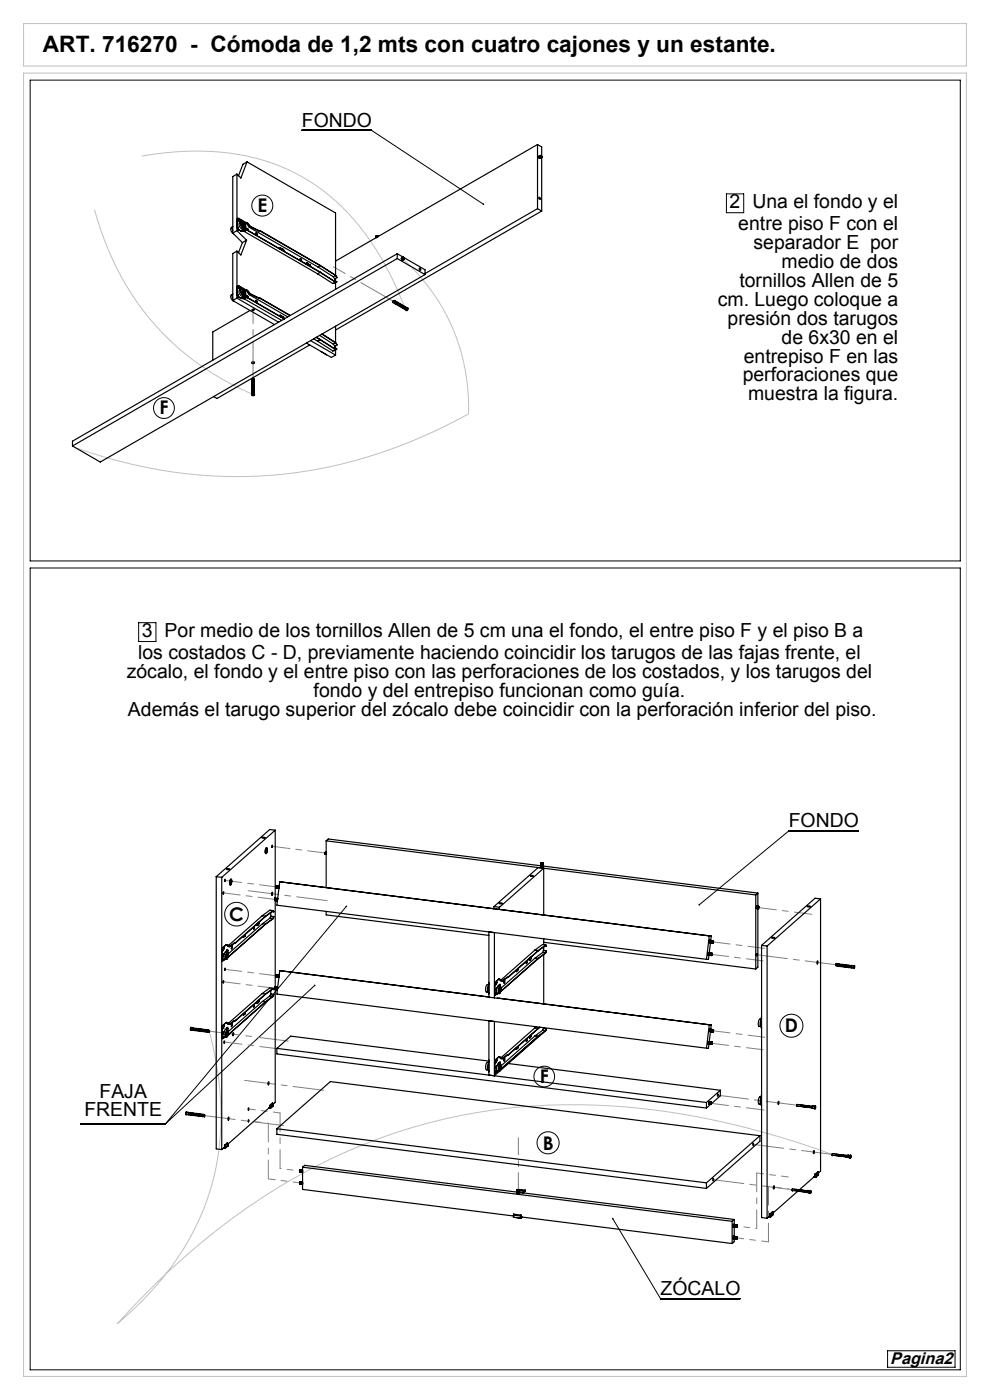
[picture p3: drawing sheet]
<svg xmlns="http://www.w3.org/2000/svg" width="210mm" height="297mm" viewBox="0 0 210 297" stroke-linecap="round" stroke-linejoin="round" font-family="sans-serif">
<defs><g id="words">
<text font-size="4.8" x="9.1" y="11.1">ART. 716270 - Cómoda de 1,2 mts con cuatro cajones y un estante.</text>
<g font-size="4.1">
<text x="64" y="26.8">FONDO</text>
<text x="154.8" y="44.2">2</text>
<text x="159.6" y="44.2">Una el fondo y el</text>
<text x="156.6" y="48.9">entre piso F con el</text>
<text x="159.8" y="52.9">separador E por</text>
<text x="165.8" y="56.9">medio de dos</text>
<text x="152.3" y="64.9">cm. Luego coloque a</text>
<text x="156.8" y="60.9">tornillos Allen de 5</text>
<text x="154.3" y="68.9">presión dos tarugos</text>
<text x="157.8" y="76.9">entrepiso F en las</text>
<text x="165.8" y="72.9">de 6x30 en el</text>
<text x="157.5" y="80.9">perforaciones que</text>
<text x="158.7" y="84.9">muestra la figura.</text>
<text x="30.1" y="135.2">3</text>
<text x="34.9" y="135.2">Por medio de los tornillos Allen de 5 cm una el fondo, el entre piso F y el piso B a</text>
<text x="26.9" y="143.9">zócalo, el fondo y el entre piso con las perforaciones de los costados, y los tarugos del</text>
<text x="29.3" y="139.9">los costados C - D, previamente haciendo coincidir los tarugos de las fajas frente, el</text>
<text x="66.5" y="147.9">fondo y del entrepiso funcionan como guía.</text>
<text x="27.1" y="151.9">Además el tarugo superior del zócalo debe coincidir con la perforación inferior del piso.</text>
<text x="167.3" y="175.5">FONDO</text>
<text x="21.1" y="232.9">FAJA</text>
<text x="17.9" y="236.8">FRENTE</text>
<text x="140.1" y="274.6">ZÓCALO</text>
</g>
<g font-size="4">
<text x="54.6" y="45">E</text>
<text x="33.9" y="87.9">F</text>
<text x="48.6" y="195.3">C</text>
<text x="166.5" y="218.9">D</text>
<text x="114.5" y="229.7">F</text>
<text x="115.1" y="243.9">B</text>
</g>
<text font-size="3.6" x="188.8" y="289.3">Pagina2</text>
</g></defs>
<path d="M5 15.5h200v276.5h-200zM5 5h200v9h-200zM30 33.1a53.9 53.9 0 0 1 29.3 2.1 43.8 43.8 0 0 1 21.6 19.7l3.2 6 1.8 4.5M20.1 44.5a57.1 57.1 0 0 0 26.9 35.9l6.6 3.3M85.5 54.9a42.2 42.2 0 0 1 13.9 32.9 99 99 0 0 1-59.7 12.7 106.2 106.2 0 0 1-23.7-5.5M44.4 218.8a60.2 60.2 0 0 1-.4 35.7 61.1 61.1 0 0 1-19.2 26.4 145 145 0 0 1 48.3-36.4 120.8 120.8 0 0 1 66.1-9 174.8 174.8 0 0 1 37.3 9.4" fill="none" stroke="#c0c0c0" stroke-width=".21"/>
<g fill="none" stroke="#000" stroke-width=".21">
<path d="M6.4 17h197.3v102h-197.3zM64 27.6h14.8l23.7 15.7M154.1 41.1h3.7v4h-3.7zM6.4 120.5h197.3v170.1h-197.3zM29.4 132.1h3.7v4h-3.7zM182.1 176.3h-14.7l-19.1 15.7M73.5 192.3l-38.4 46.1M66.8 209l-31.7 29.4M17.1 238.4h18M130 258.5l10.1 17h16.9M188.3 286.6h14.3v3.5h-14.3z"/>
<circle cx="55.6" cy="43.6" r="2.23"/>
<circle cx="34.8" cy="86.6" r="2.21"/>
<circle cx="50.2" cy="193.9" r="2.51"/>
<circle cx="167.9" cy="217.6" r="2.44"/>
<circle cx="115.4" cy="228.4" r="2.19"/>
<circle cx="116.3" cy="242.4" r="2.34"/>
</g>
<path d="M69.4 191.1l-16.8-2.1M177.3 204.7l-16.8-2.2M60.2 238.8l-16.8-2.1M61.1 220.9l-16.7-2.1M68.6 231.3l-16.7-2.1M169 234.5l-16.7-2.2M168 252.4l-16.7-2.1M176.5 244.9l-16.7-2.1" fill="none" stroke="#808080" stroke-width=".21" stroke-dasharray="15.2 1.3 1.3 1.3" stroke-dashoffset="8.7"/>
<path d="M58.3 190.8l-10.9-1.4M58.6 188.1l-10.9-1.3M151.3 199.8l10.9 1.4M58.3 209.6l-10.9-1.3M58.6 207l-10.9-1.4M151 202.5l10.9 1.3M151.3 218.7l10.9 1.4M151 221.3l10.9 1.4M110 252.4v-11" fill="none" stroke="#808080" stroke-width=".21" stroke-dasharray="15.2 1.3 1.3 1.3" stroke-dashoffset="11.6"/>
<path d="M52.7 237.8l4.2 .5M63.6 248.4l-4.2-.5M167.2 252.2l-4.2-.5M156.3 260.1l4.2 .5" fill="none" stroke="#808080" stroke-width=".21" stroke-dasharray="15.2 1.3 1.3 1.3" stroke-dashoffset="15"/>
<path d="M56.9 238.3v11.8M59.4 247.9v-11.8M163 251.7v11.8M160.5 260.6v-11.8" fill="none" stroke="#808080" stroke-width=".21" stroke-dasharray="15.2 1.3 1.3 1.3" stroke-dashoffset="11.3"/>
<path d="M59.4 236.1l-6.7-.8M56.9 250.1l6.7 .8M160.5 248.8l6.7 .9M163 263.5l-6.7-.9" fill="none" stroke="#808080" stroke-width=".21" stroke-dasharray="15.2 1.3 1.3 1.3" stroke-dashoffset="13.8"/>
<path d="M69 181l-11.3-1.5M160.9 192.5l11.3 1.5M58.9 222.5l-11.3-1.4M150.8 234.1l11.3 1.4" fill="none" stroke="#808080" stroke-width=".21" stroke-dasharray="15.2 1.3 1.3 1.3" stroke-dashoffset="11.4"/>
<path d="M83.4 63.9l-12.7-7.3M53.7 80.4v-14.7" fill="none" stroke="#808080" stroke-width=".21" stroke-dasharray="15.2 1.3 1.3 1.3" stroke-dashoffset="7.3"/>
<path d="M148.2 191.8v.3l.1-.1-.1 .1h.2l.1-.3zM66.6 208.9v.3l.3-.1v-.2l-.1 .1v-.1zM73.4 192.2l-.1 .2h.3v-.2l-.1 .1 .1-.1zM129.8 258.4a.17 .17 0 0 0 .1 .3 .17 .17 0 0 0 .2-.2 .17 .17 0 0 0-.2-.1l.1 .1zM102.4 43.2v.2l.2 .1-.1-.2 .2 .1v-.2z" fill="#000"/>
<g fill="none" stroke="#000" stroke-width=".25">
<path d="M50.3 36.9v12M50.3 36.9l-.9 .6v11.9M52.4 34.3l-1.3 3.5-.8-.9M52.4 34.3l18.8 10.9v13.2M52.4 34.3l-.9 .6-.9 2.4M114 30.7l.9 .5v13.6M114 30.7v13.6M114 30.7l-42.8 24.7M114.6 33l-.3 .2M114.6 33v.1M114.6 33.1h.1M114.6 33.1l-.3 .2"/>
<path d="M114.6 33.2h.1M114.6 33.2l-.3 .1M114.6 33.2l-.3 .2M114.6 33h.1M114.6 33.3h.1M114.6 33l-.3 .3 .3 .3M114.6 33.3l-.3 .1M114.6 33.3l-.2 .2M114.7 33h.1M114.7 33.3h.1M114.7 33.3l-.3 .2 .3-.1M114.7 33.3v.1"/>
<path d="M114.7 33.4h.1M114.7 33.4l-.3 .1M114.8 33.4l-.4 .1M114.8 33.4h.1M114.8 33h.1M114.8 33.4l-.3 .2M114.8 33.1h.1M114.9 33.4h-.1M114.9 33.4l-.3 .2M114.9 33.1h.1M114.9 33.4h.1M114.9 33.2h.1"/>
<path d="M114.9 33.3v.1M114.9 33.3h.1M49.4 49l-.2-.6 .2-.3a.84 .84 0 0 0-.4 .8 .84 .84 0 0 0 .5 .7M49.4 49.4l2 2.1M50.3 48.9l-.9 .5M50.3 53.3v9.9M50.3 48.9l2 2.1M50.3 53.3l-.9 .5v10M50.3 46.5v1.7M50.3 48.2h.1M50.4 46.5l.2-.2 1.6 .9M50.4 46.5v1.6"/>
<path d="M50.4 48.1l.1 .1M50.4 48.1l-.1 .1M50.4 46.5h-.1M50.4 48.3l.3 .4M50.4 48.3l.2 .5M50.4 48.3h.1M50.4 48.2l.1 .1M50.5 46.3l-.2 .2M50.5 48.2v.1M50.5 48.2h-.1M50.6 46.5l.2 .3M50.6 48.8l.4 .2"/>
<path d="M50.7 48.7l.4 .3M50.7 48.7l-.1 .1M50.8 46.9v.1M50.8 46.8v.1M50.8 46.7l-.2-.2v.3l.2 .1M50.8 46.7v.2M50.8 46.9h.1M50.8 46.7v.1M51 46.7l.2 .3M51 49h.1M51.1 49l.7 .1M51.1 47.1a.83 .83 0 0 1 .9 .4 .83 .83 0 0 1-.1 1l-.3-.1-.4-.4-.2-.6z"/>
<path d="M51.1 49h.1M51.2 47.2a.73 .73 0 0 1 .7 .3 .73 .73 0 0 1-.1 .9l-.6-.4-.1-.6zM51.2 47a.85 .85 0 0 0-.4 .9 .85 .85 0 0 0 .7 .7l.5-.2 .1 .1-.1-.1M51.2 48.9l-.1 .1M51.2 47.1l.4 .1 .2 .3 .2 .6-.1 .3M51.2 47l-.2-.3 .2 .4M51.4 47.5h.2a.22 .22 0 0 1 .2 .3 .22 .22 0 0 1-.3 .2zM51.4 47.5v.4l.3 .1M51.4 51.5l-.8 2.1M51.8 49.1h.1M51.8 49.1l15.6 9M51.9 48.4l.1 .2-.1-.1"/>
<path d="M52.1 48.3v.3l-.2-.1M52.1 48.2v.1a.22 .22 0 0 1 .1 .2 .22 .22 0 0 1-.2 .2l-.2-.2M52.1 47.3l.8 .9M52.1 47.3l.4 .1M52.2 47.2l-.1 .1M52.2 47.2l.3 .1M52.2 47.2h.1M52.3 48.8h.1M52.3 48.8l-1.2 .2M52.3 48.8l-.5 .3M52.3 51l-.9 .5M52.3 51l-1.2 3.1-.8-.8"/>
<path d="M52.3 48.5l.3 .4M52.3 48.7l-1.1 .2M52.3 48.7v.1M52.3 48.7l15.6 9 3.2 2.1h.3M52.3 48.8l15.6 9M52.3 48.7h.1M52.3 48.5l.3 .4-.1-.4h-.1v.2v-.1M52.4 48.6v.1M52.4 48.6l-.1 .1M52.4 48.7v.1M52.5 47.3v.1M52.5 47.4l.6 .7"/>
<path d="M52.5 47.3l.6 .7 1.8 .9M52.9 48.2l14.6 8.4M53.1 48.1l-.2 .1M53.1 48.1l1.8 .9M54.3 49.4l.2 .3M54.5 49.7v.3M54.5 49.7l-.2-.3-.1 .4M54.5 49.7h.1M54.9 48.9v.1M54.9 49l.4 .1M54.9 48.9l.4 .1M55.3 49v.1"/>
<path d="M55.3 49l12.6 7.3 3.3 2.1M55.3 49.1l12.6 7.3M59.4 52.6l.2 .3 .1-.1-.2-.3-.1 .3M59.9 52.8l.3 .4M59.9 53.1v-.2l.1-.1 .2 .5M63.7 54.9l.2 .3M63.9 55.2v.2M64 55.1l-.3-.2v.4M64 55.1v.3M64 55.1l-.1 .1M65 56a.2 .2 0 0 1 0-.3 .2 .2 0 0 1 .3 .2l.1 .4M65 55.9h.1z"/>
<path d="M65 55.9l.1 .1M65.1 56l.2 .1M65.2 56l.1 .1M65.2 56l-.1-.2 .1 .4M65.2 56h-.1M65.3 56.1l-.2-.3v.3M65.3 56.1v.1M65.5 56.2l.3 .3M65.5 56.3h.1M65.5 56.1l.4 .4-.2-.4h-.2l.1 .3M65.6 56.3h.1M65.6 56.3h-.1"/>
<path d="M65.6 56.3v.1M67.4 58.1l3.2 2M67.5 56.6l3.2 2.1M67.9 57.8l3.2 2M67.9 57.8l-.5 .3M67.9 56.4l-.4 .2M67.9 56.4l3.3 2M70.7 58.7l.3 .5M71 59.2v.5M71.1 59.8l-.5 .3M71.2 58.4l.3 .5M71.2 58.4l-.5 .3"/>
<path d="M71.2 59.1v.7M71.2 59.9v1.5M71.4 59.8h-.3M71.4 59.8l-.8 .3M71.5 58.9l-.5 .3M79.8 50.2h.1M79.8 50.1v.3M79.8 50.1h.1M79.9 50h.1M79.9 50l-.1 .4M79.9 50v.3M80 50h.1"/>
<path d="M80 50h-.1M80 50l-.1 .3M80 50v.3M80.1 50v.3M80.1 50h.1M80.1 50v.2M80.2 50v.1M80.2 50v.2M80.2 50.1h.1M80.2 50.1v.1M80.3 50.1h.1M84.3 53.8l5.9 3.4v1"/>
<path d="M84.3 53.8v1M84.3 54.8l5.9 3.4M84.3 54.8l-68.9 39.8M84.3 53.8l-68.9 39.8v1M85.2 54.7l.1 .5 .4-.2M85.4 54.7h.1M85.4 54.7l-.3 .2M85.4 54.8l-.2 .1M85.4 54.7v.1M85.4 54.7l-.3 .1M85.4 54.8h.1M85.4 54.6v.1"/>
<path d="M85.4 54.6h.1M85.4 54.8l-.2 .2 .3-.2M85.4 54.6l-.2 .1M85.5 54.8h.1M85.5 54.8h-.1M85.5 54.8v.1M85.5 54.6h.1M85.5 54.9h.1M85.5 54.9l-.3 .1 .3-.1M85.5 54.6l.2 .1v.2l-.2-.1zM85.5 54.9v.1M85.5 54.9l-.3 .2"/>
<path d="M85.5 54.6l-.3 .2M85.5 55h.1M85.5 55l-.2 .1M85.6 54.6h.1M85.6 55h.1M85.6 55l-.3 .1M85.6 55l-.3 .2M85.7 55h.1M85.7 55l-.3 .2M85.7 54.7h.1M85.7 54.8h.1M85.7 54.9h.1"/>
<path d="M85.8 54.9h-.1M88.9 56.9l.3 .1 .1 .3a.23 .23 0 0 1-.3-.1 .23 .23 0 0 1-.1-.3zM90.2 58.2l-68.9 39.8-5.9-3.4M114 44.3l.9 .5M114 44.3l-23.8 13.7M114.3 41.9h.2a.21 .21 0 0 1 .2 .2 .21 .21 0 0 1-.2 .2zM114.9 44.8l-43.7 25.2M49.4 63.2l-.2-.5 .2-.3a.85 .85 0 0 0-.4 .9 .85 .85 0 0 0 .7 .6M49.4 63.8l8.8 5.1M50.3 63.2l-.9 .6M50.3 63.2l8.8 5.2M50.3 60.8v1.7"/>
<path d="M50.3 62.5h.1M50.4 60.8l.2-.2 1.6 .9M50.4 60.8v1.6M50.4 62.4l.1 .1M50.4 60.8h-.1M50.4 62.4l-.1 .1M50.4 62.6l.3 .4M50.4 62.6l.2 .4M50.4 62.6h.1M50.4 62.5l.1 .1M50.5 60.6l-.2 .2M50.5 62.5v.1"/>
<path d="M50.5 62.5h-.1M50.6 60.8l.2 .3M50.6 63l.4 .3M50.7 63l.4 .3M50.7 63h-.1M50.8 61.2h.1M50.8 61.1v.1M50.8 61l-.2-.2v.3l.2 .1M50.8 61v.2M50.8 61v.1M51 61l.2 .3M51 63.3h.1"/>
<path d="M51.1 63.3l.7 .1M51.1 61.4a.82 .82 0 0 1 .9 .4 .82 .82 0 0 1-.1 .9h-.3l-.4-.4-.2-.6zM51.1 63.3h.1M51.2 61.4a.73 .73 0 0 1 .7 .4 .73 .73 0 0 1-.1 .9l-.6-.4-.1-.6zM51.2 63.2l-.1 .1M51.2 61.4l.4 .1 .2 .3 .2 .5-.1 .4M51.2 61.3l-.2-.3 .2 .3a.85 .85 0 0 0-.4 .9 .85 .85 0 0 0 .7 .7l.5-.2M51.4 61.8h.2a.22 .22 0 0 1 .2 .3 .22 .22 0 0 1-.3 .2zM51.4 61.8v.4l.3 .1M51.8 63.4l8 4.6M51.9 62.8h.2M51.9 62.8l.1 .1z"/>
<path d="M52 62.7h.1M52.1 62.6v.2M52.1 62.5a.22 .22 0 0 1 .1 .3 .22 .22 0 0 1-.2 .2l-.2-.2M52.1 61.5l.8 1M52.1 61.5l.4 .2M52.2 61.5h-.1M52.2 61.5l.3 .1M52.2 61.5h.1M52.3 62.8l.3 .4M52.3 63l-1.1 .2M52.3 63.1l-1.2 .2M52.3 63v.1"/>
<path d="M52.3 63.1l-.5 .3M52.3 63.1l8 4.6M52.3 63l8 4.6M52.3 63h.1M52.4 62.9v.1M52.4 63l-.1-.2h.2l.1 .4M52.4 63v.1M52.5 61.7l.6 .7M52.5 61.6l.6 .7 1.8 .9M52.5 61.6v.1M52.9 62.5l8.1 4.7M53 65.9l-7.9 4.5v6"/>
<path d="M53.1 62.4l-.2 .1M53.1 62.4l1.8 .8M53.4 76.9l.1-.1a.25 .25 0 0 1 .4 0 .25 .25 0 0 1 0 .3h-.1a.24 .24 0 0 1-.3 0 .24 .24 0 0 1-.1-.2zM53.5 65.6a.21 .21 0 0 1 .3 0 .21 .21 0 0 1 .1 .2h-.1a.21 .21 0 0 1-.2 .1 .21 .21 0 0 1-.1-.3zM54.3 63.7l.2 .3M54.5 64v.3M54.5 64l-.2-.3-.1 .4M54.5 64h.1M54.9 63.2h.1M54.9 63.2l.4 .2M54.9 63.2l.4 .1M55.3 63.3l6.3 3.6"/>
<path d="M55.3 63.4l6.2 3.6M55.3 63.3v.1M59.4 66.9l.2 .3 .1-.1-.2-.3-.1 .3M59.9 67.1l.3 .4M59.9 67.4v-.2l.1-.1 .2 .4M65 72.8l5.3 3 .9-.5M65.7 73.2l-19.7 11.3-.7-.4M65.9 72.3l5.3 3M66.5 71.9l.9 .5M67.1 71.6l.8 .5M67.1 71.5l4 2.6h.3M67.4 72.4l3.2 2"/>
<path d="M67.8 71.2l2.9 1.8M67.9 72.1l3.2 2M67.9 72.1l-.5 .3M68.1 74.6l1.1 .7M68.3 70.9l2.9 1.8M68.3 70.8l2.9 1.9M69.2 75.2v.1M69.3 75.2l-.1 .1M70.7 73l.3 .4M71 73.4v.6M71.1 74.1l-.5 .3M71.2 72.7l.3 .5"/>
<path d="M71.2 72.7l-.5 .3M71.2 69.2v3.5M71.2 73.3v.7M71.2 74.2v1.1M71.4 74.1h-.3M71.4 74.1l-.8 .3M71.5 73.2l-.5 .2M83.3 64v.2M83.3 64.1h.1M83.3 64.1v.1M83.4 63.8l.1 .1-.2 .2zM83.4 64.1l.2 .1"/>
<path d="M83.4 64.1l-.1 .1M83.5 63.8l.2 .1-.1 .3M83.5 63.8v-.1a.28 .28 0 0 1 .3 .3 .28 .28 0 0 1-.3 .3v-.1M83.8 63.9a.29 .29 0 0 1 .2 .3 .29 .29 0 0 1-.2 .3v-.2M83.8 63.9l.1 .3-.2 .1M84 64a.26 .26 0 0 1 .3 .3 .26 .26 0 0 1-.3 .2v-.1M84 64.1l.1 .2-.2 .1M84.3 64.2a.27 .27 0 0 1 .2 .2 .27 .27 0 0 1-.3 .3v-.1M84.3 64.2l.1 .3h-.2M84.5 64.3a.28 .28 0 0 1 .3 .3 .28 .28 0 0 1-.3 .2v-.1M84.5 64.4l.1 .3h-.2M84.7 64.4a.24 .24 0 0 1 .3 .3 .24 .24 0 0 1-.3 .2v-.1"/>
<path d="M84.7 64.5l.1 .3h-.2M85 64.6a.29 .29 0 0 1 .2 .3 .29 .29 0 0 1-.3 .2v-.1M85 64.6l.1 .3h-.2M85.2 64.7a.26 .26 0 0 1 .3 .3 .26 .26 0 0 1-.3 .2v-.1M85.2 64.8l.1 .2-.2 .1M85.4 64.8a.27 .27 0 0 1 .3 .3 .27 .27 0 0 1-.3 .3v-.1M85.4 64.9l.1 .3h-.2M85.7 65a.28 .28 0 0 1 .2 .3 .28 .28 0 0 1-.3 .2v-.1M85.7 65l.1 .3h-.2M85.8 65.5h.1M85.9 65.2h.1M86 65.2a.2 .2 0 0 1 .1 .3 .2 .2 0 0 1-.3 0"/>
<path d="M86 65.1h-.1M86 65.1l-.1 .1M86 65.1v.1M86 65.2v.3h-.2M86.1 65.2l.4 .2-.1 .2-.2 .2-.3-.2M86.4 65.3a.26 .26 0 0 1 .1 .4 .26 .26 0 0 1-.4 .1M53.4 83.7l.1-.1a.25 .25 0 0 1 .4 0 .25 .25 0 0 1 0 .3h-.1a.24 .24 0 0 1-.3 0 .24 .24 0 0 1-.1-.2zM53.5 83.3h.4v.3h-.5zM53.5 83.7l.3 .1zM53.7 83.7v.1M53.8 83.2l-.3 .1M53.8 83.2l.1 .1"/>
<path d="M53.8 80.7l-.1-.2-.2 .2M53.8 80.9l-.1-.1-.2 .2M53.8 81.2l-.1-.2-.2 .3M53.8 81.5l-.1-.2-.2 .2M53.8 81.8l-.1-.2-.2 .2M53.8 82l-.1-.1-.2 .2M53.8 82.3l-.1-.2-.2 .3M53.8 82.6l-.1-.2-.2 .2M53.8 82.9l-.1-.2-.2 .2M53.8 83.1v-.1h-.2l-.1 .2M53.8 80.6l.2-.1a.28 .28 0 0 0-.4-.1 .28 .28 0 0 0-.1 .4M53.8 80.9l.1-.1a.27 .27 0 0 0-.3-.1 .27 .27 0 0 0-.1 .3"/>
<path d="M53.8 81.1h.1a.26 .26 0 0 0-.3-.1 .26 .26 0 0 0-.1 .3M53.8 81.4h.1a.27 .27 0 0 0-.3-.2 .27 .27 0 0 0-.2 .3l.1 .1M53.8 81.7l.2-.1a.28 .28 0 0 0-.4-.1 .28 .28 0 0 0-.1 .4M53.8 81.9h.2a.28 .28 0 0 0-.4-.1 .28 .28 0 0 0-.1 .3M53.8 82.2h.2a.27 .27 0 0 0-.4-.1 .27 .27 0 0 0-.1 .3M53.8 82.5h.1a.26 .26 0 0 0-.3-.2 .26 .26 0 0 0-.1 .4M53.8 82.8l.1-.1a.27 .27 0 0 0-.3-.1 .27 .27 0 0 0-.2 .3h.1M53.8 83h.2a.28 .28 0 0 0-.4-.1 .28 .28 0 0 0-.1 .3M53.8 80.4l-.2-.1-.1 .2M53.9 83.1v.2M53.9 83.1l-.1 .1M55.6 177.7h.6l-.3 .1z"/>
<path d="M56.5 179.9a.82 .82 0 0 1-.2 1.2v-.7zM56.5 179.9l-.1 .3zM56.5 179.9a.81 .81 0 0 1-.1 1.2l-.1-.6zM57.7 179.3v.5zM58.4 176.1v14.5M58.4 176.1l-11.4 10M58.4 176.1l-1.2-.1-11.3 10M69.2 178.4l91.1 11.5M69.2 178.4v9.9M69.2 178.4l.4-.4 45.1 5.7M45.9 186l1.1 .1M45.9 186v57.7l1.1 .2"/>
<path d="M47 186.1v57.8M47.4 189.2v.5zM47.7 186.5v.5zM48 184.4h.7l-.3 .1zM48.9 187.2l.1 .1M48.9 187.2h.1M48.9 186.6l.1-.1a.82 .82 0 0 1-.2 1.2l-.1-.6zM48.9 187h.1M48.9 187.3h.1M48.9 186.7l.1 .1M48.9 186.6v.3zM48.9 186.5a.81 .81 0 0 1-.1 1.2l-.1-.6z"/>
<path d="M49 187.2v.1M49 187.1v-.2l-.1 .3M49 187.1v.1M49 187.1v-.1l-.1 .2M50 200h.1M50 200l-.3 .1M51.7 198.5l-.1 .3M51.8 198.5l-.1 .4v-.4M52 198.3l-.1 .3M52 198.2v.5l-.1-.4M53.8 196.7v.5l.1-.3M53.9 196.9l-.1 .2"/>
<path d="M53.9 196.6v.3M53.9 196.9h.1M53.9 196.5v.4M54.5 196v.3M54.6 196l-.1 .4v-.4M54.7 196l.1 .1M54.8 195.8v.1M54.8 195.9l-.1 .1M54.8 195.9h.1M54.8 196.1h.1M54.9 195.7v.2M54.9 195.9l-.2 .1"/>
<path d="M54.9 195.8v.1M54.9 195.8l-.1 .1M54.9 195.7l-.2 .6v-.4l.1 .3 .1-.3M55.6 194.3l.7 .1M55.6 194.3l-7.1 6.3M55.7 196l-7.3 6.3M55.7 196h.6M56.3 196l-7.8 6.9M56.3 194.4l-6.3 5.6M56.5 180.4l-.1 .1M56.5 180.4h.1M56.5 180.7h.1"/>
<path d="M56.5 180v.1M56.5 180.4v.1M56.5 180.4l.1 .1M56.5 180.1l-.1 .1M56.5 180.1h.1M56.5 180.5v.2M56.5 180.2v.2M56.5 180.2v.1M56.6 180.5h-.1M57.3 194.8l-1.6 1.2M57.3 194.8l.6 .1M57.4 194.4l-.1 .4"/>
<path d="M57.4 194.4h.7M57.4 193.6v.8M57.7 189.3l.1 .2-.1 .4zM57.7 193.4h.4M57.9 194.9l-1.6 1.1M57.9 193.2l-1.6 1.2M57.9 193.2l.2 .2M57.9 193.2l-.7-.1-1.6 1.2M58.1 194.4l-.2 .5M58.1 194.4l-.2 .5-1.6 1.2-7.8 6.9M58.1 193.4l-.2-.1-1.6 1.1-6.3 5.6M58.3 191h.1"/>
<path d="M58.3 190.9h.1M58.3 190.9l.6 .1M58.3 190.8v.1M58.3 190.8h.6M58.3 190.8h.1M58.3 190.8l.6 .1M58.3 191l.5 .1M58.3 190.7h.1M58.3 190.7l.6 .1M58.3 190.6h.1M58.3 190.6l.6 .1M58.3 190.6v.4"/>
<path d="M58.4 190.6h.1M58.4 191.1v18.3M58.6 188.3h.6M58.6 188.2h.1M58.6 188.3h.1M58.6 188.3l.6 .1-.6-.1M58.6 188.2l.6 .1M58.6 188.2v.1M58.6 188.1h.1M58.6 188.1l.6 .1-.6-.1M58.6 188.3v.1M58.6 188l.6 .1"/>
<path d="M58.6 188h.1M58.6 188.4l.6 .1M58.6 188v.3M58.6 188.4h.1M58.6 187.9v.1M58.6 187.9h.1M58.7 187.9l.5 .1zM58.7 187.9h.1M59.3 187.1l-.6 4.9 91.2 11.5M59.3 187.1l91.6 11.5M59.3 187.1h.4M69 180.9v.2"/>
<path d="M69 181h.2M69 181h.1M69 181.1h.1M69 181l.2 .1M69 181.1l.2 .1M69 180.9h.1M69 181.2h.2h-.2M69 180.9h.2h-.2M69 181.2h.1M69 180.9h.2M69 180.8h.1M69 180.8v.1"/>
<path d="M69 180.8h.2M69 181.2h.2M69 180.8h.2zM69.1 180.8h.1M69.1 180.7h.1M69.2 193.3v.8l34.5 4.3M103.7 197.7v13.8M104.8 192.3l1.2 .2M104.8 192.3l-.1 .5M104.9 197.8v13.9M105.9 191.6h.7l-.4 .1zM106 192.5l9.3-8.3v9.9"/>
<path d="M106 192.5l-.1 .4M112.5 185.8h.7l-.4 .1zM114.2 184l-9.4 8.3M114.7 183.9l.2 .1M114.7 183.2h.1M114.7 183.2v.7M114.7 183.1h.1M114.8 183.2h.1M114.8 183.1h-.1M114.8 183.1v.9M114.8 183.1h.1M114.8 183.2v.8"/>
<path d="M114.8 183.1h.4zM114.8 183.1v.1M114.9 183.2v.8M114.9 183.2h-.1M114.9 183.2h.1M114.9 183.3h.1M114.9 183.3l.1 .7M115 183.3h.1M115 183.2v.1M115 183.2v.8M115.1 183.2h-.1M115.1 183.2v.1"/>
<path d="M115.1 183.2h.1M115.1 183.2v.8M115.1 183.1l.1 .1M115.2 183.2h-.1M115.2 183.1v.9M115.2 183.1h.1M115.2 183.2h.1M115.2 183.2v.7M115.2 183.9l-.3 .1M115.2 183.7l45.6 5.8M115.3 199.9l45 5.7M115.3 199.2v1.2"/>
<path d="M150.4 199.7l.8 .2M150.4 199.7l.1 .3M150.4 199.7l.8 .1M150.4 199.9l.8 .1M150.5 199.7h.7M150.5 199.6l.7 .1M150.5 199.9l.7 .2M150.5 199.6h.7M150.5 199.5l.8 .1M150.6 199.5l-.2 .2M150.7 200l-.3 2.2M150.9 198.6l-.4-.1-.6 5"/>
<path d="M150.9 198.6l-.1 .9M151.2 199.9h.1M151.2 199.9l-.8-.1 .8 .2M151.2 199.9v.1M151.2 199.8h.1M151.2 200h.1M151.2 199.7v.1M151.2 199.7h.1M151.2 199.6h.1M151.3 199.6h.1M151.3 199.7v.3zM160.3 189.9v15.7"/>
<path d="M160.4 192.5l.4 .1M160.4 192.6l.4 .1M160.5 192.7h.3M160.5 192.4h.3M160.5 192.7h.4M160.5 192.3h.4M160.6 192.2l-.1 .5M160.8 189.5l-.5 .4M160.8 189.5v2.8M160.8 192.8v12.4l-.5 .4M160.8 192.6h.1M160.8 192.5h.1"/>
<path d="M160.8 192.7h.1M160.8 192.5h-.3h.3M160.8 192.4v.1M160.8 192.4h.1M160.8 192.8h.1M160.9 192.4h-.1M160.9 192.8h.1M160.9 192.4h.1M160.9 192.3h.1M160.9 192.7v.1M160.9 192.7h.1M160.9 192.4v.3z"/>
<path d="M160.9 192.3l.1 .1M163.7 198.9h.7l-.4 .2zM171.3 192.3h.6l-.4 .1zM174.1 190.7v57.7l-.5 .4M174.1 190.7l-11.4 10M174.1 190.7l-1.2-.1-11.4 10M40.6 218l-.1 .5 .4 .1M40.6 218l.4 .1M40.6 218l-.1-.1-.1 .3v.4l.2-.1M41 218.1l.1 .4-.2 .1zM41 218.2v.1M41 218.1v.1"/>
<path d="M41.1 218.2h.2M41.1 218.2v-.1v.5l.2-.1M41.1 218.2l.1 .3h.2M41.4 218.2v-.1a.31 .31 0 0 0-.1 .3 .31 .31 0 0 0 .3 .2M41.4 218.2l.1 .3 .2 .1M41.4 218.2h.3M41.7 218.2v-.1v.6l.2-.1M42 218.3l-.3 .1 .3 .2M42 218.3v-.1v.5h.2M42 218.3l.1 .3 .2 .1M42.1 218.3h.2M42.4 218.3l-.1-.1v.5h.3"/>
<path d="M42.4 218.3v.3l.2 .1M42.4 218.3l.2 .1M42.6 218.5l.1 .2M42.7 218.4v-.2a.29 .29 0 0 0-.1 .4 .29 .29 0 0 0 .3 .2v-.1M42.9 218.6v-.2h-.2v.3h.2M43 218.4v-.1a.31 .31 0 0 0-.1 .3 .31 .31 0 0 0 .3 .2M43.2 218.4h.1M43.2 218.4h-.2v.1l.2 .3M43.3 218.4v-.1v.5l.1 .1 .1-.1M43.3 218.5v.2l.3 .1M43.3 218.4l.2 .1M43.6 218.5v-.1v.5l.2-.1"/>
<path d="M43.6 218.5l.1 .3M43.6 218.5h.2M43.7 218.8l.2 .1M43.9 218.5v-.1v.5h.2M43.9 218.5l.1 .3 .2 .1M43.9 218.5l.3 .1M44.2 218.6v-.2v.6l.2-.1M44.2 218.6l.2 .3M44.2 218.6h.2M44.4 218.6v.3zM47.1 218.1h.1M47.1 218.1v1.9"/>
<path d="M47.1 201.6v1.9M47.1 201.6h.1M47.1 203.6l.1 .2M47.1 203.6h.1M47.1 220l.1 .1M47.1 203.5l.1 .1M47.2 220l-.1 .1M47.2 203.5l-.1 .1M47.2 218.2h.1M47.2 203.6h-.1M47.2 217.6l-.1 .5M47.2 201.1l-.1 .5"/>
<path d="M47.2 217.6h.1M47.2 201.1h.1M47.3 217.8h.1M47.3 201.3h.1M47.3 218v.2M47.3 201.5v.2M47.3 201.3l.1 .1M47.3 217.8l.1 .1M47.3 218h.1M47.3 201.3v.2M47.3 217.8v.2M47.3 201.5h.1"/>
<path d="M47.3 217.6l-.2 .5M47.3 201.1l-.2 .5M47.4 217.9l-.1-.2v.5l.1-.2M47.4 201.4l-.1-.1v.4l.1-.2M47.4 201.4v.1M47.4 217.9v.1M47.4 208v.5zM47.5 217.5v.4M47.5 201v.4M47.5 203.6l-.3 .2-.1-.2M47.5 203.6h.1M47.5 218.2h.1"/>
<path d="M47.5 217.5v.4zM47.5 201v.4zM47.5 203.5v.1M47.5 203.5h.1M47.6 203.5l-.1 .1M47.6 218.9l-.2 .2 .1 .3M47.6 202.4l-.2 .2 .1 .3M47.6 219.9l-.1 .1M47.6 203.4l-.1 .1M47.6 220h.1M47.6 203.5h.1M47.7 220h.4"/>
<path d="M47.7 203.5h.4M47.7 205.4v.5zM47.7 220l-.2 .1M47.7 203.5l-.2 .1M47.9 218.4a1.32 1.32 0 0 0-.2 1.6M47.9 201.9a1.32 1.32 0 0 0-.2 1.6M47.9 218.4h.4M47.9 201.9h.4M47.9 218.4l.1-.1v.1M47.9 201.9l.1-.1v.1M47.9 218.3v.1M47.9 201.8v.1"/>
<path d="M47.9 200.4h.1M47.9 216.9h.2M47.9 216.9l-.7 .7M47.9 200.4l-.7 .7M48 216.9h.1M48 200.4h.1M48 216.9l-.7 .7M48 200.4l-.7 .7M48 217l.7 .3M48 217l.4 .1M48 200.5l.7 .3M48 200.5l.4 .1"/>
<path d="M48 216.9v.1M48 200.4v.1M48.1 216.9h.1M48.1 200.4h.1M48.1 216.9l-.1 .1M48.1 200.4l-.1 .1M48.1 216.9l.3 .1M48.1 200.4l.3 .1M48.1 201.8h.1M48.1 218.3h.1M48.1 218.6l.1-.1a.97 .97 0 0 1-.2 1.4l-.1-.6zM48.1 202.1l.1-.1a.97 .97 0 0 1-.2 1.4l-.1-.6z"/>
<path d="M48.2 219l.1 .2-.2 .3zM48.2 202.5l.1 .2-.2 .3zM48.2 218.5a.71 .71 0 0 1 .2 1.1l-.2 .4a.49 .49 0 0 1-.3-.8zM48.2 202a.71 .71 0 0 1 .2 1.1l-.2 .4a.49 .49 0 0 1-.3-.8zM48.2 201.7h.1M48.2 218.2h.1M48.2 218.9l-.2 .3 .1 .3M48.2 202.4l-.2 .3 .1 .3M48.2 217.9l.1 .2v.1l-.1-.2v.1l-.1 .3zM48.2 201.4l.1 .2v.1l-.1-.2v.1l-.1 .3zM48.2 218.5l.1 .8-.3 .6M48.2 202l.1 .8-.3 .6"/>
<path d="M48.2 201.5v.1M48.2 201.5v.4M48.2 218v.4M48.2 218v.1M48.3 201.7l-.2 .1M48.3 218.2l-.2 .1M48.3 218.2l-.1 .2M48.3 201.7l-.1 .2M48.3 201.7v.2M48.3 218.1v.3M48.4 200.5v.1M48.4 217v.1"/>
<path d="M48.4 217.1l.3 .2M48.4 200.6l.3 .2M48.4 219.4h.1M48.5 202.9l-.1 .1M48.5 219.4h-.1M48.5 219.5l-.1 .1M48.5 202.9h.1M48.5 203l-.1 .1M48.5 202.9v.1M48.5 219.4v.1M49.1 217.1v.1M49.1 200.6v.1"/>
<path d="M49.1 217.5v.3M49.1 201v.3M49.1 217.2h.1M49.1 217.5l.1 .1M49.1 200.7v.3M49.1 217.2v.3M49.1 200.7h.1M49.1 201l.1 .1M49.2 217.2l-.1-.2v.8l.1-.2M49.2 200.7l-.1-.2v.8l.1-.2M49.2 200.7v.4M49.2 217.2v.4"/>
<path d="M49.4 219.1l.2 .2-.2 .4zM49.7 216.6l-1 .7-.3-.3M49.7 200.1h.1M49.7 216.6h.1M49.7 216.6l-1 .7M49.7 200.1l-1 .7-.3-.3M49.7 200.1l-1 .7M50 216.5l-.3 .1M50 216.5h.1M51.7 215l-.1 .3M51.8 215l-.1 .4v-.4M52 214.8l-.1 .3"/>
<path d="M52 214.7v.5l-.1-.4M53.8 213.2v.5l.1-.3M53.9 213.4l-.1 .2M53.9 213.4h.1M53.9 213.1v.3M53.9 213v.4M54.6 212.5l-.1 .3M54.7 212.5l.1 .1M54.7 212.3l.1 .4 .1-.3M54.7 212.4l.1 .2M54.8 212.3v.1M54.8 212.6h.1"/>
<path d="M54.8 212.4h.1M54.9 212.2v.2M54.9 212.4h-.2M54.9 212.3v.1M54.9 212.3l-.2 .2M54.9 212.2l-.1 .6-.1-.4M55.6 210.8l.7 .1M55.6 210.8l-7.1 6.3M55.7 212.5l-7.3 6.3M55.7 212.5h.6M56.3 212.5l-7.8 6.9M56.3 210.9l-6.3 5.6"/>
<path d="M57.3 211.3l-1.6 1.2M57.3 211.3l.6 .1M57.4 210.9l-.1 .4M57.4 210.9h.7M57.4 210.1v.8M57.7 209.9h.4M57.9 211.4l-1.6 1.1M57.9 209.7l-1.6 1.2M57.9 209.7l.2 .2M57.9 209.7l-.7-.1-1.6 1.2M58.1 210.9l-.2 .5M58.1 210.9l-.2 .5-1.6 1.2-7.8 6.9"/>
<path d="M58.1 209.9l-.2-.1-1.6 1.1-6.3 5.6M58.2 209.7l.7 .1M58.2 209.7h.1M58.3 209.8h.1M58.3 209.8l.5 .1M58.3 209.7h.1M58.3 209.7h-.1M58.3 209.6l.6 .1M58.3 209.7l.6 .1M58.3 209.6v.1M58.3 209.9h.5h-.5M58.3 209.6h.1"/>
<path d="M58.3 209.9h.1M58.3 209.5l.6 .1M58.3 209.5h.1M58.3 209.5v.1M58.3 209.5v.3M58.3 209.4l.6 .1h-.6M58.3 209.4v.1M58.3 209.4h.1M58.3 209.4l.6 .1M58.4 209.4h.1M58.4 209.9v24l-.5 .4M58.6 207.1l.6 .1"/>
<path d="M58.6 207l.6 .1M58.6 207.2h.1M58.6 207.2l.6 .1M58.6 207.1h.1M58.6 207v.1M58.6 207h.6M58.6 207h.1M58.6 207.1v.1M58.6 206.9l.6 .1M58.6 206.9h.1M58.6 206.9v.1M58.6 206.8v.1"/>
<path d="M58.6 206.8v.4M58.6 207.3h.1M58.6 206.8h.1M58.6 206.8l.6 .1h-.6M58.7 206.8h-.1M58.7 206.8h.1M58.7 206.8h.5M59.3 205.9l-.6 5 91.2 11.5M59.3 205.9l44.4 5.6M103.7 209.5v.5M103.7 209l-.3 1a.32 .32 0 0 0 0 .3 .32 .32 0 0 0 .3 .2M103.7 208.9a.69 .69 0 0 0-.7 1l.1 .5 .5 .1"/>
<path d="M103.7 208.7v1.9M103.7 208.7h.1M103.7 210.8v.1M103.7 210.8h.1M103.7 208.4v.3M103.7 210.7v.1M103.7 211.5l1.2 .2M103.7 216.6v11.5M104.9 216.7v11.5l1-.9h-.4a1.31 1.31 0 0 1 .2-1.6M104.9 211.7l46 5.7M104.9 210.8h.1M104.9 210.9l.2 .2"/>
<path d="M104.9 210.9h.1M105 210.9h.1M105 210.9h-.1M105 210.8v.1M105 208.9v1.9M105.1 208.3l-.1 .6M105.1 208.3v.1M105.1 208.6h.1M105.1 208.6v.4l.1-.2M105.1 208.4l-.1 .5M105.2 208.6l-.1-.1v.2M105.2 208.8l-.1 .2"/>
<path d="M105.2 208.6v.2M105.3 208.3v.3M105.3 210.9l-.2 .2-.1-.2M105.3 210.9h.1M105.4 208.3l-.1 .4zM105.4 210.8h.1M105.4 210.8l-.1 .1M105.4 209.6l-.2 .3 .1 .3M105.4 210.7v.1M105.5 211.7l45 5.7M105.5 210.7l-.1 .1M105.6 210.8l-.2 .1"/>
<path d="M105.7 209.2l.1-.3 .1 .3M105.7 209.2a1.32 1.32 0 0 0-.2 1.6h.4M105.7 209.2h.4M105.8 209.2v-.1v.1M105.8 207.7h.1M105.8 207.7l-.7 .6M105.9 209.2h-.2M105.9 207.8l.6 .3M105.9 207.8l.3 .1M105.9 207.7l-.8 .7M105.9 207.7v.1M105.9 207.7h.1"/>
<path d="M105.9 207.7l.3 .1M106 209.4v-.1a.97 .97 0 0 1-.1 1.4l-.1-.6zM106 209.7l.1 .2-.1 .4zM106 209.2l.1-.4v.4M106 209.3a.71 .71 0 0 1 .2 1.1l-.2 .4a.49 .49 0 0 1-.2-.8zM106 209.7l-.2 .3 .2 .3M106.1 209.3l.1 .8-.3 .6M106.2 207.8v.1M106.2 207.9l.3 .2M106.2 210.2h.1M106.3 210.2h.1M106.3 210.2h-.1"/>
<path d="M106.3 210.3h.1M106.3 210.3h-.1M106.3 210.2v.1M107 207.8v.1M107 208.3l-.1 .3M107 207.9h.1M107 208.3h.1M107 207.9v.4M107.1 207.9l-.1-.1v.8l.1-.3M107.1 207.9v.4M107.5 207.4l-1 .6-.3-.2M107.5 207.4h.1"/>
<path d="M107.5 207.4l-1 .7M107.8 207.2l-.3 .2M107.8 207.2v.1M107.8 207.3l-.3 .1M109.5 205.8v.3M109.6 205.8l-.1 .4v-.4M109.8 205.6l-.1 .3M109.9 205.5l-.1 .5-.1-.4M111.6 204l.1 .5 .1-.3M111.7 204.2l-.1 .2M111.7 204.2h.1M111.7 203.9v.3"/>
<path d="M111.8 203.8v.4M112.3 203.5h.1M112.3 220h.1M112.3 203.3l.1 .4 .1-.3M112.3 219.8l.1 .4 .1-.3M112.4 203.4l-.1 .1M112.4 203.4h.1M112.4 219.9h.1M112.4 203.3v.3M112.4 219.8v.3M112.4 203.3l.1 .1M112.4 219.8l.1 .1"/>
<path d="M112.5 203.4h-.1M112.5 203.4l-.2 .1M112.5 219.8l-.2 .2M112.5 203.2v.2M112.5 219.7v.2M112.5 203.4l-.1 .4-.1-.4M112.5 219.9l-.1 .4-.1-.4M112.6 203.1v.3zM112.6 219.6v.3v-.3M112.7 203l-.1 .5v-.4M112.7 219.5l-.1 .5v-.4M113.4 201.6l.8 .1"/>
<path d="M113.4 201.6l-7.1 6.3M113.4 218.1l.8 .1M113.4 218.1l-7.1 6.3M113.5 203.2l-7.2 6.4M113.5 203.2l.6 .1M113.5 219.7l-7.2 6.4M113.5 219.7l.6 .1M113.8 217.8l-.4 .3M114.1 203.3l-7.8 6.9M114.1 219.8l-7.8 6.9M114.2 201.7l-6.4 5.5M114.2 218.2l-6.4 5.5"/>
<path d="M114.5 217.9l-.3 .3M114.6 217.9l-6.8 5.9M115.1 202.1l-1.6 1.1M115.1 202.1h.6M115.1 218.6l-1.6 1.1M115.1 218.6h.6M115.2 219.1l-9.1 8M115.3 201.7l-.2 .4M115.3 201.7h.6M115.3 218.1l-.2 .5M115.3 218.1l.6 .1M115.3 218v.1"/>
<path d="M115.3 200.9v.8M115.3 202.5v10.5M115.3 218v.2M115.6 200.7h.3M115.7 202.1l-1.6 1.2M115.7 218.6l-1.6 1.2M115.8 200.5l.1 .2M115.8 200.5l-1.6 1.2M115.8 200.5l-.7-.1-1.7 1.2M115.9 201.7l-.2 .4M115.9 201.7l-.2 .5-1.6 1.2-7.8 6.9M115.9 218.2l-.2 .4"/>
<path d="M115.9 218.2l-.2 .5-1.6 1.2-7.8 6.9M115.9 200.7l-.1-.2-1.6 1.2-6.4 5.6M150.1 202.4l.8 .1M150.1 202.5l.8 .1M150.1 202.4l.1 .2M150.1 202.5l.8 .2M150.1 202.4h.8M150.1 202.3l.8 .1M150.1 202.6l.8 .1M150.1 202.2l.8 .1M150.2 202.2l.7 .1M150.2 202.1l.8 .1"/>
<path d="M150.2 202.1l-.1 .3M150.4 202.6l-.1 .9h-.4M150.4 218.7l.8 .1M150.4 218.6l.8 .1M150.4 218.6l.1 .2M150.4 218.8l.8 .1M150.5 217.4h.4M150.5 217.4l-.6 5M150.5 218.5h.7M150.5 218.4l.7 .1M150.5 218.8l.7 .1M150.5 218.4h.8"/>
<path d="M150.7 218.9l-.3 2.1M150.9 202.5v.1M150.9 202.6h.1M150.9 202.5h.1M150.9 202.4h.1M150.9 202.6v.1M150.9 217.4l-.1 1M150.9 202.7h.1M150.9 202.3h.1M150.9 202.3v.1M150.9 202.2v.1M151 202.7h-.1"/>
<path d="M151 202.2h.1M151 202.2h-.1M151 202.7h.1M151 202.3v.4zM151 202.6l-.1 .1M151 202.3h.1M151 202.2v.1M151.2 218.8h.1M151.2 218.7v.1M151.2 218.7h.1M151.2 218.6v.1M151.2 218.8v.1"/>
<path d="M151.2 218.6h.1M151.2 218.9h.1M151.2 218.6h-.8l.8 .1M151.2 218.5v.1M151.2 218.5h.1M151.2 200v.1M151.2 200.1h.1M151.3 218.9h.1M151.3 200h.1M151.3 218.5h.1M151.3 218.4v.1M151.3 218.4h.1"/>
<path d="M151.3 218.4l-.8-.1-.1 .3M151.3 218.5v.4zM160.5 202.3v.5zM161.5 217.3h.1M161.5 216.2a.69 .69 0 0 0-.7 1l.2 .5 .4 .1M161.5 216.3l-.3 1a.32 .32 0 0 0 0 .3 .32 .32 0 0 0 .3 .2M161.5 216.7v.6M161.5 216v1.9M161.5 216h.1M161.5 218v.2M161.5 218h.1M161.5 215.7v.3"/>
<path d="M161.5 200.6l1.2 .1M161.5 200.6v57.7l1.2 .1M162.7 200.7v57.7M173.4 203.9l.1 .2-.1 .4zM177.4 204.5l-.2 .3h.2M177.4 204.7l.1-.3a.3 .3 0 0 0-.1 .3 .3 .3 0 0 0 .3 .2M177.7 204.5h-.2v.1l.2 .3M177.8 204.5v-.1a.32 .32 0 0 0 .2 .6v-.1M178 204.6l-.2 .1 .3 .2M178.1 204.6v-.1v.5h.2M178.1 204.6l.1 .3 .2 .1M178.1 204.6h.2"/>
<path d="M178.4 204.6v-.1v.6l.2-.1M178.4 204.6l.1 .4h.2M178.4 204.6l.2 .1M178.7 204.7v-.2v.6l.2-.1M178.7 204.7h.3M178.7 204.7l.1 .3h.2M179 204.7v-.1a.3 .3 0 0 0-.1 .3 .3 .3 0 0 0 .3 .2M179 204.7l.1 .3 .2 .1M179 204.7h.3M179.3 204.7v-.1a.32 .32 0 0 0 .2 .6v-.1M179.3 204.8l.1 .2 .2 .1M179.3 204.8h.3"/>
<path d="M179.7 204.8l-.1-.1 .1 .5h.2M179.7 204.8v.3l.2 .1M179.7 204.8h.2M180 204.8l.2 .1M180.2 205.2l-.2 .1-.1-.6 .1 .4 .2 .1M180.3 204.9v-.2v.6l.2-.1M180.5 204.9v.1M180.5 205h.1M180.5 204.9h-.2v.2l.3 .1M180.5 204.9h.1M180.6 204.9v-.1l-.1 .2M180.6 205v.2"/>
<path d="M180.6 204.9v.1M180.6 204.9h.1M180.6 205.2l.1 .1M180.7 205.3l.4 .1M180.7 204.9h-.1M181.1 205.4v.1M181.1 204.9h-.4v.4M181.1 205.2h.1M181.2 204.9l.1 .2-.1 .4zM181.2 204.8l-.1 .6M181.2 205v.3zM39.5 236.4l.4 .1"/>
<path d="M39.6 235.9l-.1 .5M39.6 235.9l.4 .1M39.6 235.9h-.1l-.1 .3v.3l.2-.1M40 236.4h.1M40 236l-.1 .4h.1M40 236l.1 .1M40 236.1v.1M40 236.1v.3M40.1 236l-.1 .1M40.1 236.1h.3M40.1 236.1v-.1v.5h.2M40.1 236.1l.1 .3 .2 .1"/>
<path d="M40.4 236.1v-.1a.31 .31 0 0 0 0 .3 .31 .31 0 0 0 .2 .2M40.7 236.2l-.3-.1v.2l.3 .2M40.7 236.2v-.2l.1 .6 .1-.1M41 236.2l-.3 .1 .3 .2M41.1 236.2l-.1-.1 .1 .5h.2M41.1 236.2v.3l.2 .1M41.1 236.2h.2M41.4 236.3v-.2v.6l.2-.1M41.4 236.2l.2 .1M41.4 236.2v.4h.2M41.6 236.4l.1 .2M41.7 236.3v-.1a.29 .29 0 0 0-.1 .3 .29 .29 0 0 0 .3 .2"/>
<path d="M41.7 236.3v.3l.3 .1M41.7 236.3h.2M41.9 236.3v.2M42 236.3l.2 .1M42.2 236.7a.31 .31 0 0 1-.3-.2 .31 .31 0 0 1 .1-.3v.4l.3 .1M42.2 236.4h.1M42.3 236.4v-.2v.5l.1 .1 .1-.1M42.3 236.4v.2l.3 .1M42.3 236.4h.2M42.6 236.4v-.1v.5h.2M42.6 236.4l.1 .3 .2 .1M42.6 236.4h.3"/>
<path d="M42.9 236.5v-.2v.6l.2-.1M43.2 236.5l-.3-.1v.2l.3 .2M43.2 236.4l.2 .5-.2-.1zM43.2 236.5h.2M43.4 236.8h.1M43.4 236.5v.3zM47.1 220.1l.1 .2M47.1 220.1h.1M47.2 220.1h-.1M47.5 220.1l-.3 .2-.1-.2M47.5 220.1h.1M47.5 220v.1"/>
<path d="M47.5 220h.1M47.6 220l-.1 .1M47.6 220.8l-.1 .5zM48.4 237l.2 .2-.2 .4zM52.7 235v.5zM52.7 237.5v.5zM56.9 229.5l.2 .2-.2 .5zM57 235.1l.3 .1M57 235.1h.3M57.2 234.6l.1 .1M57.2 234.6v.3l-8.8 7.8M57.2 234.5v.1"/>
<path d="M57.2 234.5l.2 .2M57.3 234.7v.4M57.3 235.2h.1M57.4 235.1l-.1 .1M57.4 234.7h-.1M57.4 235.1h.1M57.4 234.7v.4M57.8 234l.1 .2M57.9 234.6h.1M57.9 234.2l-.1-.2-.6 .5M57.9 234.6l-.5 .5M57.9 234.2l-.5 .5"/>
<path d="M57.9 234.2h.1M57.9 234.2v.4M58.7 222.4l91.2 11.5M58.7 222.4v1.2l91.2 11.5M58.7 239.5v1.1l91.2 11.5M58.7 222.4l3-2.6 42 5.3M58.7 239.5l11.4-10 91.1 11.4M58.7 239.5l91.2 11.4M103.7 226v.5M103.7 225.5l-.3 1a.32 .32 0 0 0 0 .3 .32 .32 0 0 0 .3 .2M103.7 225.4a.69 .69 0 0 0-.7 1l.1 .5 .5 .1M103.7 225.2v1.9"/>
<path d="M103.7 225.2h.1M103.7 224.9v.3M103.7 227.3v.1M104.9 227.3h.1M104.9 227.4l.2 .2M104.9 227.4h.1M105 227.4h.1M105 227.4h-.1M105 227.3v.1M105 225.4v1.9M105.1 224.8l-.1 .6M105.1 224.8v.1"/>
<path d="M105.1 225.1h.1M105.1 225.1v.4l.1-.2M105.1 224.9l-.1 .5M105.2 225.1l-.1-.1v.2M105.2 225.3l-.1 .2M105.2 225.1v.2M105.3 224.8v.3M105.3 227.4l-.2 .2-.1-.2M105.3 227.4h.1M105.4 224.8l-.1 .4zM105.4 227.3l-.1 .1M105.4 227.3h.1"/>
<path d="M105.4 226.1l-.2 .3 .1 .3M105.4 227.2v.1M105.5 227.2l-.1 .1M105.6 227.3l-.2 .1M105.7 225.7l.1-.3 .1 .3M105.7 225.7h.4M105.8 225.7v-.1v.1M105.8 224.2h.1M105.8 224.2l-.7 .6M105.9 225.7h-.2M105.9 224.2l-.8 .7M105.9 224.3l.6 .3"/>
<path d="M105.9 224.3l.3 .1M105.9 224.2h.1M105.9 224.2v.1M105.9 224.2l.3 .1M106 225.9v-.1a.97 .97 0 0 1-.1 1.4l-.1-.6zM106 226.2l.1 .2-.1 .4zM106 225.7l.1-.4v.4M106 225.8a.71 .71 0 0 1 .2 1.1l-.2 .4a.49 .49 0 0 1-.2-.8zM106 226.2l-.2 .3 .2 .3M106.1 225.8l.1 .8-.3 .6M106.2 224.3v.1M106.2 224.4l.3 .2"/>
<path d="M106.2 226.7h.1M106.3 226.7h.1M106.3 226.7h-.1M106.3 226.8h.1M106.3 226.8h-.1M106.3 226.7v.1M107 224.3v.1M107 224.8l-.1 .3M107 224.4v.4M107 224.4h.1M107 224.8h.1M107.1 224.4l-.1-.1v.8l.1-.3"/>
<path d="M107.1 224.4v.4M107.5 223.9h.1M107.5 223.9l-1 .6-.3-.2M107.5 223.9l-1 .7M107.8 223.7v.1M107.8 223.7l-.3 .2M107.8 223.8l-.3 .1M107.8 225.6l45 5.7M109.5 222.3v.3M109.6 222.3l-.1 .4v-.4M109.8 222.1l-.1 .3M109.9 222l-.1 .5-.1-.4"/>
<path d="M111.6 220.5l.1 .5 .1-.3M111.7 220.7l-.1 .2M111.7 220.4v.3M111.7 220.7h.1M111.8 220.3v.4M149.9 233.9v1.2M150.1 221.3l.8 .1M150.1 221.3l.8 .2M150.1 221.2l.8 .2M150.1 221.2l.1 .3M150.1 221.4l.8 .1M150.1 221.2l.8 .1"/>
<path d="M150.1 221.5l.8 .1M150.2 221.1h.7M150.2 221l.8 .1M150.2 221l-.1 .2M150.3 234.1l.4 .1M150.3 234.2l.4 .1M150.3 234h.4M150.3 233.9h.4M150.4 233.8h.3M150.4 221.5l-.1 .9h-.4M150.4 233.8l-.1 .4 .4 .1M150.4 233.8h.4"/>
<path d="M150.4 233.8h.1M150.6 234.1h-.3l.4 .1M150.7 234.1v.1M150.7 234.1h.1M150.7 234.2h.1M150.7 234v.1M150.7 234h.1M150.7 234h-.4l.4 .1M150.7 234.3h.1M150.7 233.9v.1M150.7 233.9h.1M150.7 233.9h-.4h.4"/>
<path d="M150.7 233.8h.1M150.8 234.2v.1M150.8 233.8h.1M150.8 233.9v.3zM150.8 234.2l-.1 .1M150.8 233.8v.1M150.8 233.8l-.1 .1M150.8 233.9h.1M150.9 221.4h.1M150.9 221.5h.1M150.9 221.3v.1M150.9 221.3h.1"/>
<path d="M150.9 221.2v.1M150.9 221.2h.1M150.9 221.5v.1M150.9 221.2h-.8h.8M150.9 221.1h.1M151 221.1h.1M151 221.1h-.1M151 221.5h.1M151 221.2v.3zM151 221.5h-.1M151 221.1v.1M152.3 232.1l-.1 .5z"/>
<path d="M152.8 231.3l-2.9 2.6M152.8 231.3v1.2l-2.9 2.6M161.5 233.8h.1M161.5 233.2v.6M161.5 232.8l-.3 1a.32 .32 0 0 0 0 .3 .32 .32 0 0 0 .3 .2M161.5 232.7a.69 .69 0 0 0-.7 1l.2 .5 .4 .1M161.5 232.5v1.9M161.5 232.5h.1M161.5 234.5v.2M161.5 234.5h.1M161.5 232.2v.3M165.1 233.7l.1 .2-.1 .4z"/>
<path d="M169 234.6l.3 .1M169 234.6h.1M169.2 234.3h-.2v.3M169.3 234.3h.2M169.4 234.7h.2M169.6 234.4h.2M169.7 234.7h.2M170.1 234.4h-.2v.3l.3 .1M170.4 234.5h-.2l.1 .3h.2l-.1-.2M170.5 234.5h.2l.2 .4-.3-.1zM171.1 234.5v.1M171.1 234.5h-.3v.2l.4 .2"/>
<path d="M171.4 234.6h-.3v.2l.4 .1M171.7 234.6h-.3l.1 .3 .3 .1M172 234.7l-.2-.1v.3l.3 .1M172.3 234.7h.1M172.3 234.7v-.1l.1 .1M172.3 234.7h-.2v.1l.3 .2M172.3 235l.1 .1M172.4 234.7l-.1 .3M172.4 234.7h.1M172.4 235.1l.4 .1M172.5 234.7h-.1M172.9 234.7h-.4l-.1 .4"/>
<path d="M172.9 235h.1M172.9 234.6l.1 .3-.1 .4zM172.9 234.6l-.1 .3v.4M172.9 234.8v.3zM47.4 243.6h.4M47.4 243.5l.3 .1M47.6 243l.1 .1M47.6 243v.4l-.6 .5M47.6 242.9v.1M47.6 242.9l.2 .2M47.7 243.6h.1M47.7 243.1v.5"/>
<path d="M47.8 243.6h.1M47.8 243.1h-.1M47.8 243.6h-.1M47.8 243.1v.5M48.2 242.5l.2 .1M48.2 242.5l-.6 .4M48.3 243.1l-.5 .5M48.4 243.1h.1M48.4 242.6l-.6 .5M48.3 243.1h.1M48.4 242.6h.1M48.4 242.6v.5"/>
<path d="M63.6 251l.6 .1-.6-.1M63.6 248.5l.6 .1M63.6 248.5h.1M63.6 250.9v.1M63.6 250.9l.6 .1M63.6 251.1l.6 .1M63.6 248.4h.1M63.6 248.4l.6 .1M63.6 248.6l.6 .1M63.6 251.1h.1M63.6 248.6h.1M63.6 251h.1"/>
<path d="M63.6 248.5v.1M63.6 250.9h.1M63.6 248.4h.6M63.6 250.8v.1M63.6 250.8l.6 .1M63.6 248.3h.1M63.6 248.3l.6 .1M63.6 251.1v.1M63.6 250.8h.1M63.6 251.2l.6 .1M63.6 248.7h.6M63.6 248.6v.1"/>
<path d="M63.6 250.8v.3M63.6 248.2v.4M63.6 251.2h.1M63.6 248.7h.1M63.6 250.8h.6M63.6 248.2l.6 .1M63.6 248.2v.1M63.6 250.7v.1M63.6 248.2h.1M63.6 250.7l.6 .1M63.7 250.7h.1M63.7 248.2h.1"/>
<path d="M63.7 248.2h.5M63.7 250.7l.5 .1M64.2 247.6l.4-.4 45.1 5.6M64.2 247.6l91.1 11.5M64.2 247.6v4.7l44.7 5.7M108.9 258.2h.1M108.9 257.8h.1M108.9 257.8v.4M108.9 258.2l1.5 .2M108.9 257.8l1.5 .2M109 257.6l-.1 .2M109 257.6h.1"/>
<path d="M109 257.6l1.5 .2M109.7 252.4h.1M109.7 252.4v.8h.5M109.8 252.4v.8M109.8 252.5h.1M109.8 252.4h-.1M109.8 252.3l.3 .1zM109.8 252.5v.7M109.9 252.5h.1M109.9 252.5v.7M110 252.5h.1M110 252.5v.7"/>
<path d="M110.1 252.5h.1M110.1 252.5l-.1 .7M110.1 252.5v.7M110.1 252.4h.1M110.2 252.4l-.1 .1M110.2 252.4l-.1 .8M110.2 252.4v.8M110.2 252.4h.1M110.2 252.4l1.2 .1M110.2 253l45.5 5.7M110.4 258.4h.1M110.4 258v.4"/>
<path d="M110.5 252.6h.4M110.5 258.4h-.1M110.5 252.6h.4zM110.5 258h-.1M110.5 258.4h.1M110.5 258v.4M110.5 257.8l-.1 .2M110.5 257.8h.1M110.5 257.8v.2M110.5 257.8v.4l44.8 5.6M110.7 258.2l-.2 .2M111 253.1h.1"/>
<path d="M111.4 252.7l-.4 .4M111.4 252.6v.1M111.4 252.5l-.6 .5M111.4 252.6h.1M111.4 252.5v.1M149.9 250.9v1.2M151.3 250v.5zM155.3 259.1v4.7M155.5 259.9l.7 .1M155.5 259.9h.7M155.6 259.8l-.1 .4 .7 .1M155.7 258.7l-.4 .4"/>
<path d="M155.7 258.7v1.1M156.2 260h.1M156.2 259.9v.1M156.2 259.9h.1M156.3 259.9h-.1M156.3 259.9h.1M156.3 259.8h-.8l.8 .1M156.3 259.9v.4zM159.8 242.5l-.1 .5zM161.2 240.9v1.2l-11.3 10M161.2 240.9l-11.3 10M163.1 258.1l.3 .1"/>
<path d="M163.1 258.1h.3M163.3 257.6l.1 .1M163.3 257.6v.3l-.6 .5M163.3 257.5v.1M163.3 257.5l.2 .2M163.4 258.2h.1M163.4 257.7v.4M163.5 257.7h-.1M163.5 258.1h-.1M163.5 258.1v.1M163.5 257.7v.4M163.9 257l.1 .2"/>
<path d="M163.9 257l-.6 .5M164 257.6h.1M164 257.6l-.5 .6M164 257.2l-.5 .5M164 257.2h.1M164 257.2v.4M164.1 251.6l.2 .2-.2 .4zM168 252.5l.1 .2v-.1M168.2 252.2l-.2 .1v.2l.3 .1M168.3 252.2l.2 .1M168.4 252.6h.2M168.6 252.3h.2"/>
<path d="M168.7 252.6l.2 .1M169.1 252.3h-.2v.3l.4 .1M169.2 252.7l-5.2 4.6M169.4 252.4h-.2l.1 .3h.3l-.2-.2M169.5 252.4h.3l.1 .4-.3-.1zM170.1 252.5h.1M170.1 252.5l-.3-.1 .1 .3 .3 .1M170.3 252.8l.2 .1M170.4 252.5h-.3l.2 .3M170.7 252.5h-.2v.3l.3 .1M171 252.6h-.2v.2l.3 .1M171.3 252.6l.1-.1v.1"/>
<path d="M171.3 252.6h.1M171.3 252.6h-.2v.1l.3 .3M171.4 253h.1M171.4 252.6v.4M171.4 252.6h.1M171.5 252.6h-.1M171.9 252.6h-.4l-.1 .2v.2l.4 .1M171.9 252.9h.1M171.9 252.6l.2 .2-.2 .4zM171.9 252.6l-.1 .2 .1 .4M171.9 252.7v.3zM172.6 244.1l.1 .2-.1 .4z"/>
<path d="M172.7 249.7h.3M172.9 249.1l.1 .2M172.9 249.1v.4l-3.3 2.9M172.9 249.1h.1M172.9 249.1l.2 .2M173 249.3v.4M173 249.7h.1M173.1 249.3h-.1M173.1 249.7h-.1M173.1 249.3v.4M173.5 248.6l.1 .2M173.5 248.6l-.6 .5"/>
<path d="M173.6 249.2l-.6 .5M173.6 249.2h.1M173.6 248.8l-.5 .5M173.6 249.2l-.5 .5M173.6 248.8h.1M173.6 248.8v.4M176.5 245.1l.1 .1v-.1M176.7 244.7l-.2 .1v.2l.3 .1M176.8 244.8h.2M176.9 245.1h.2M177.1 244.8h.2M177.2 245.1l.2 .1"/>
<path d="M177.6 244.9l-.2-.1v.3l.3 .1M177.9 244.9l-.2 .1 .1 .2 .2 .1-.1-.2M178.4 245.3l-.2-.4h-.2l.1 .3 .3 .1M178.6 245h.1M178.6 245h-.3v.2l.4 .1M178.9 245h-.3v.2l.4 .2M179.2 245.1l-.3-.1 .1 .3 .3 .1M179.5 245.1h-.2v.2l.3 .1M179.8 245.1l.1 .1M179.8 245.1v-.1l.1 .2M179.8 245.1h-.2v.2l.2 .2M179.8 245.5l.1 .1"/>
<path d="M179.9 245.2l-.1 .3M179.9 245.1h.1M180 245.1l-.1 .1M180.4 245.1h-.4l-.1 .2v.3h.4M180.4 245.4h.1M180.4 245.1l.1 .3-.1 .3zM180.4 245.1l-.1 .2v.4M180.4 245.2v.3zM155.4 262.6l.8 .1M155.4 260.1l.8 .1M155.4 260.2l.8 .1M155.4 262.7l.8 .1"/>
<path d="M155.5 262.4l.7 .1M155.5 262.7l.7 .1M155.5 262.4h.7M155.5 262.3l.8 .1M155.7 260.3v2M155.7 262.8v.6l-.4 .4M156.2 260.1v.1M156.2 260.1h.1M156.2 260.2h.1M156.2 262.7h.1M156.2 262.6v.1M156.2 262.6h.1"/>
<path d="M156.2 260v.1M156.2 260.2v.1M156.2 262.8h.1M156.2 260.3h.1M156.2 262.5h-.8l.8 .1M156.2 260h-.8l.8 .1M156.2 262.5v.1M156.2 262.5h.1M156.2 262.4h.1M156.3 260.3h.1M156.3 262.8h.1M156.3 260.3h-.1"/>
<path d="M156.3 262.8h-.1M156.3 262.4h-.1M156.3 262.4h.1M156.3 262.4l-.8-.1v.5M156.3 262.4v.4z"/>
<circle cx="114.7" cy="33.2" r=".16"/>
</g>
<use href="#words"/>
</svg>
